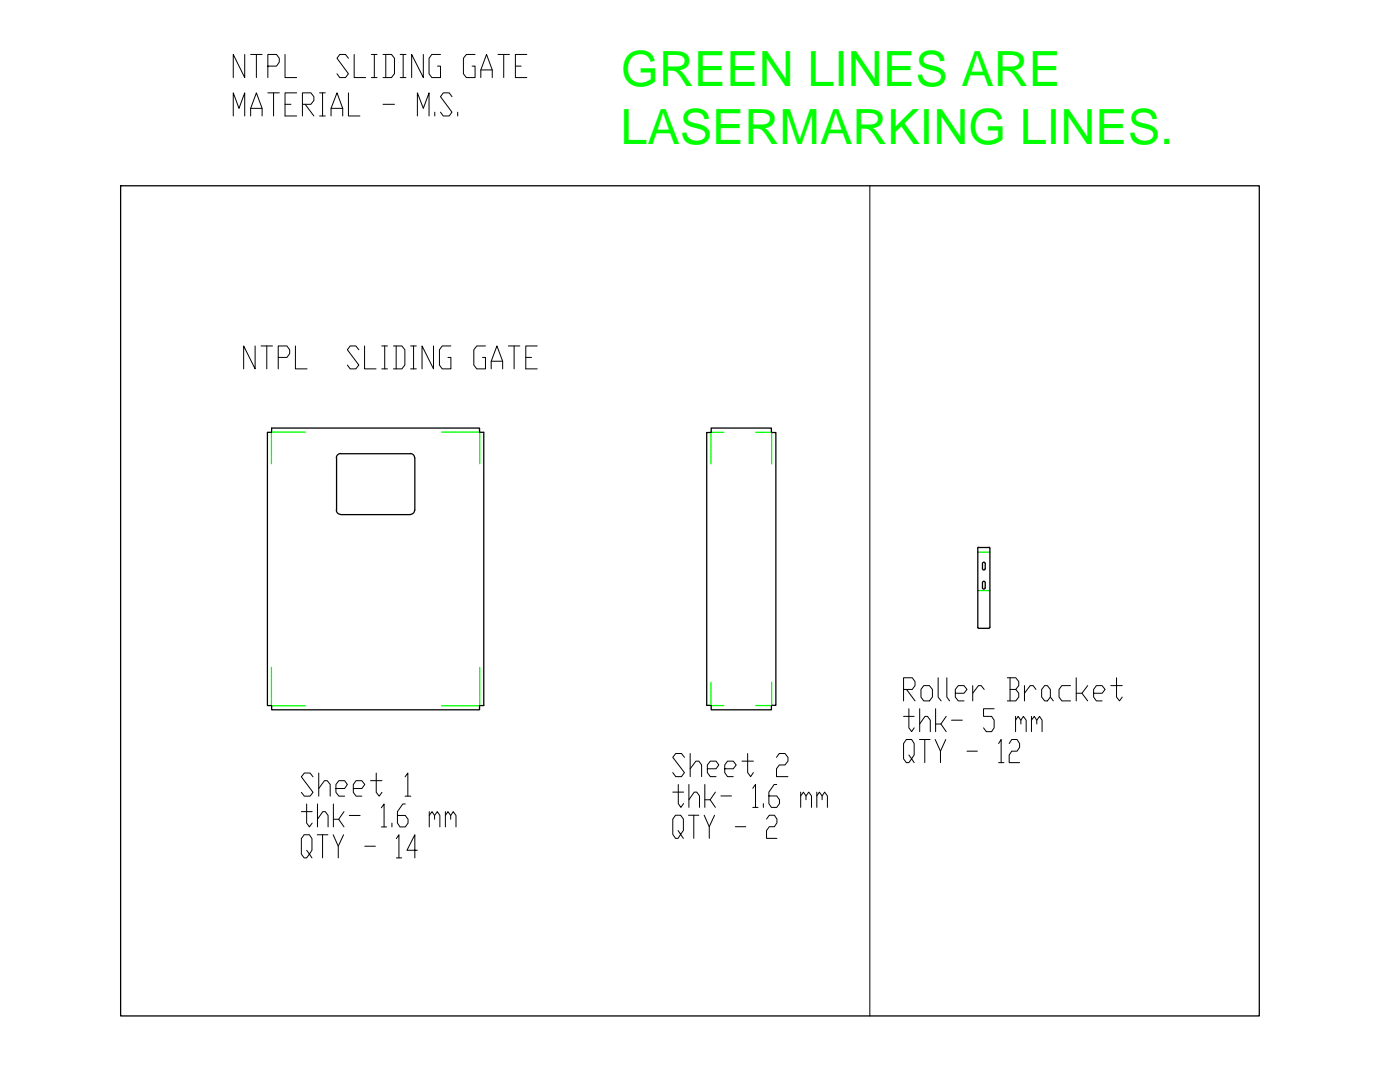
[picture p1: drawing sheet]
<svg xmlns="http://www.w3.org/2000/svg" width="279mm" height="216mm" viewBox="0 0 279 216" stroke-linecap="round" stroke-linejoin="round" font-family="sans-serif">
<defs><g id="words">
<g font-size="9.7" fill="#0f0">
<text x="124" y="17.1">GREEN LINES ARE</text>
<text x="123.8" y="28.8">LASERMARKING LINES.</text>
</g>
</g></defs>
<!-- layer: 0 -->
<g fill="none" stroke="#000" stroke-width=".2">
<path d="M48.8 10.9v4.6l-2.2-4.6v4.6M50 10.9h2.3M51.2 10.9v4.6M53.5 13.2h1.7l.5-.8v-.8l-.5-.7h-1.7v4.6M53.5 18.5h2.2M54.6 18.5v4.6M56.9 10.9v4.6h2.3M59.2 18.5h-2.3v4.6h2.3M63.8 18.5h1.1M64.4 18.5v4.6M69.5 11.6l-.6-.7h-1.1l-.5 .7 2.2 3.1-.6 .8h-1.1l-.5-.8M69.5 18.5v4.6h2.3"/>
<path d="M70.7 10.9v4.6h2.3M74.1 10.9h1.2M74.1 15.5h1.2M74.7 10.9v4.6M76.4 10.9h1.7l.6 .7v3.1l-.6 .8h-1.7M77 10.9v4.6M79.9 10.9h1.1M79.9 15.5h1.1M80.5 10.9v4.6M84.5 10.9v4.6l-2.3-4.6v4.6M87.9 10.9h-1.7l-.6 .7v3.1l.6 .8h1.7v-2.3h-.6M90.2 19.3l-.6-.8h-1.1l-.6 .8 2.3 3.1-.6 .7h-1.1l-.6-.7"/>
<path d="M94.8 10.9h-1.7l-.6 .7v3.1l.6 .8h1.7v-2.3h-.6M96 15.5v-1.5l1.1-3.1 1.1 3.1v1.5M96 14h2.2M99.4 10.9h2.3M100.5 10.9v4.6M102.9 13.2h1.1M105.1 10.9h-2.2v4.6h2.2M46.6 23.1v-4.6l1.1 3.1 1.1-3.1v4.6M50 23.1v-1.5l1.2-3.1 1.1 3.1v1.5M50 21.6h2.3M56.9 20.8h1.2M60.4 20.8h1.6l.6-.7v-.8l-.6-.8h-1.6v4.6"/>
<path d="M60.9 20.8l1.7 2.3M63.8 23.1h1.1M66.1 23.1v-1.5l1.2-3.1 1.1 3.1v1.5M66.1 21.6h2.3M76.4 20.8h2.3M83.3 23.1v-4.6l1.2 3.1 1.1-3.1v4.6M86.8 22.4v.7M91.3 22.4v.7M173.6 37.1v165.6M50.9 69v4.6l-2.3-4.6v4.6M52.1 69h2.3M53.2 69v4.6"/>
<path d="M55.5 71.3h1.8l.5-.7v-.8l-.5-.8h-1.8v4.6M59 69v4.6h2.3M71.6 69.8l-.6-.8h-1.1l-.6 .8 2.3 3-.6 .8h-1.1l-.6-.8M72.8 69v4.6h2.2M76.2 69h1.1M76.2 73.6h1.1M76.8 69v4.6M78.5 69h1.7l.6 .8v3l-.6 .8h-1.7M79.1 69v4.6M81.9 69h1.2M81.9 73.6h1.2M82.5 69v4.6"/>
<path d="M86.5 69v4.6l-2.3-4.6v4.6M90 69h-1.7l-.6 .8v3l.6 .8h1.7v-2.3h-.6M96.9 69h-1.7l-.6 .8v3l.6 .8h1.7v-2.3h-.6M98 73.6v-1.5l1.2-3.1 1.1 3.1v1.5M98 72.1h2.3M101.5 69h2.2M102.6 69v4.6M104.9 71.3h1.2M107.2 69h-2.3v4.6h2.3M180.3 137.6h1.8l.5-.8v-.8l-.5-.8h-1.8v4.7M180.9 137.6l1.7 2.3M184.3 136.8h1.2l.6 .8v1.5l-.6 .8h-1.2l-.5-.8v-1.5z"/>
<path d="M187.2 135.2v3.9l.6 .8M189 135.2v3.9l.5 .8M190.7 138.3h1.7l.6-.7-.6-.8h-1.2l-.5 .8v1.5l.5 .8h1.2M194.1 136.8v3.1M196.4 137.6l-.6-.8h-.5l-1.2 1.5M201 135.2h1.7l.6 .8v.8l-.6 .8M201.6 137.6h1.1l.6 .7v.8l-.6 .8h-1.7M201.6 135.2v4.7M204.5 136.8v3.1M206.7 137.6l-.5-.8h-.6l-1.1 1.5M208.5 136.8h.5l.6 .8v1.5l-.6 .8h-.5l-.6-.8v-1.5zM209.6 139.1l.6 .8"/>
<path d="M213.6 136.8h-1.7l-.5 .8v1.5l.5 .8h1.7M214.8 135.2v4.7M215.9 138.3l1.2 1.6M217.1 136.8l-1.2 1.5h-1.1M218.3 138.3h1.6l.6-.7-.6-.8h-1.1l-.5 .8v1.5l.5 .8h1.1M221.7 136.8h2.3M222.8 135.2v3.9l.6 .8 .6-.8M62.5 155l-.6-.8h-1.2l-.6 .8 2.4 3.1-.6 .8h-1.2l-.6-.8M63.6 157.3l1.2-1.5h.5l.6 .7v2.4M63.6 154.2v4.7M67 157.3h1.8l.5-.8-.5-.7h-1.2l-.6 .7v1.6l.6 .8h1.2M70.5 157.3h1.7l.6-.8-.6-.7h-1.1l-.6 .7v1.6l.6 .8h1.1"/>
<path d="M73.9 155.8h2.3M75.1 154.2v3.9l.6 .8 .5-.8M80.8 155l.6-.8v4.7M80.8 158.9h1.2M134.3 158.1h2.1M135.4 156.5v3.8l.5 .8 .5-.8M136.6 151.1l-.6-.7h-1.1l-.6 .7 2.3 3.1-.6 .8h-1.1l-.6-.8M137.5 159.6l1-1.5h.6l.5 .7v2.3M137.5 156.5v4.6M137.7 153.4l1.2-1.5h.6l.5 .7v2.4M137.7 150.4v4.6M140.7 156.5v4.6"/>
<path d="M141.2 153.4h1.7l.6-.8-.6-.7h-1.1l-.6 .7v1.6l.6 .8h1.1M141.7 159.6l1.1 1.5M142.8 158.1l-1.1 1.5h-1M143.9 158.8h2.1M144.6 153.4h1.7l.6-.8-.6-.7h-1.1l-.6 .7v1.6l.6 .8h1.1M148.1 151.9h2.3M149.2 150.4v3.8l.6 .8 .6-.8M150.2 157.3l.6-.8v4.6M155 151.1l.5-.7h1.2l.6 .7v.8l-.6 .7h-1.2l-.5 .8v1.6h2.3M155 156.5h-.5l-1.1 1.6v2.2l.6 .8h1l.6-.8v-.7l-.6-.8h-1.6M159.8 158.8l.5-.7 .6 .7v.8M159.8 158.1v3"/>
<path d="M160.9 158.8l.5-.7 .6 .7v2.3M163 158.8l.5-.7 .6 .7v.8M163 158.1v3M164.1 158.8l.5-.7 .5 .7v2.3M180.3 142.9h2.1M181.4 141.4v3.8l.5 .8 .5-.8M181.4 150.7l.5 .7-.5 .8h-.5l-.6-.8v-3l.6-.8h1l.5 .8v2.3l-.5 .7 .5 .8M183.5 147.6h2.1M183.5 144.5l1.1-1.6h.5l.6 .8v2.3M183.5 141.4v4.6M184.6 147.6v4.6M186.6 147.6l1.1 2.3v2.3"/>
<path d="M186.7 141.4v4.6M187.8 144.5l1 1.5M188.8 147.6l-1.1 2.3M188.8 142.9l-1 1.6h-1.1M189.9 143.7h2.2M193 149.9h2.1M198.4 141.4h-2.1v1.5h1.6l.5 .8v1.5l-.5 .8h-1.1l-.5-.8M199.3 148.4l.5-.8v4.6M199.3 152.2h1M201.4 148.4l.5-.8h1.1l.5 .8v.7l-.5 .8h-1.1l-.5 .8v1.5h2.1M202.7 143.7l.5-.8 .5 .8v.8M202.7 142.9v3.1"/>
<path d="M203.7 143.7l.5-.8 .6 .8v2.3M205.9 143.7l.5-.8 .5 .8v.8M205.9 142.9v3.1M206.9 143.7l.6-.8 .5 .8v2.3M60.1 162h2.2M61.2 160.4v3.8l.6 .8 .5-.8M61.2 169.7l.6 .7-.6 .8h-.5l-.6-.8v-3.1l.6-.7h1.1l.5 .7v2.4l-.5 .7 .5 .8M63.3 166.6h2.1M63.4 163.5l1-1.5h.5l.6 .7v2.3M63.4 160.4v4.6M64.4 166.6v4.6M66.5 166.6l1 2.3v2.3"/>
<path d="M66.5 160.4v4.6M67.6 163.5l1.1 1.5M68.6 166.6l-1.1 2.3M68.7 162l-1.1 1.5h-1.1M69.7 162.7h2.2M72.8 168.9h2.1M76.1 161.2l.6-.8v4.6M76.1 165h1.1M78.2 164.2v.8M79.1 167.3l.5-.7v4.6M79.1 171.2h1.1M80.9 160.4h-.5l-1.1 1.6v2.2l.5 .8h1.1l.5-.8v-.7l-.5-.8h-1.6"/>
<path d="M83.3 169.7h-2.1l1.6-3.1v4.6M85.7 162.7l.5-.7 .5 .7v.8M85.7 162v3M86.7 162.7l.6-.7 .5 .7v2.3M88.9 162.7l.5-.7 .5 .7v.8M88.9 162v3M89.9 162.7l.6-.7 .5 .7v2.3M135.3 165.7l.5 .8-.5 .8h-.5l-.5-.8v-3.1l.5-.7h1l.6 .7v2.3l-.6 .8 .6 .8M137.4 162.7h2.1M138.5 162.7v4.6M140.5 162.7l1 2.3v2.3M142.6 162.7l-1.1 2.3"/>
<path d="M146.8 165h2M150.2 161.1h1.1M152.3 160.3v.8M153 163.4l.5-.7h1l.6 .7v.8l-.6 .8h-1l-.5 .7v1.6h2.1"/>
</g>
<g fill="none" stroke="#0f0" stroke-width=".25">
<path d="M54.2 86.3v.5M54.2 86.9v.1M54.2 87.1v.4M54.2 87.6v.1M54.2 87.7v.5M54.2 88.3v.1M54.2 88.5v.4M54.2 89v.1M54.2 89.2v.4M54.2 89.7v.1M54.2 89.9v.4M54.2 90.4v.1"/>
<path d="M54.2 90.6v.4M54.2 91.1v.1M54.2 91.3v.4M54.2 91.8v.1M54.2 92v.5M54.2 86.2h.4M54.7 86.2h.1M54.9 86.2h.4M55.4 86.2h.1M55.6 86.2h.4M56.1 86.2h.1M56.3 86.2h.5"/>
<path d="M56.8 86.2h.1M57 86.2h.4M57.5 86.2h.1M57.7 86.2h.5M58.2 86.2h.1M58.4 86.2h.5M59 86.2h.1M59.1 86.2h.4M59.6 86.2h.1M59.8 86.2h.5M60.4 86.2h.1M60.5 86.2h.4"/>
<path d="M88.1 86.2h.5M88.7 86.2h.1M88.9 86.2h.4M89.4 86.2h.1M89.6 86.2h.4M90.1 86.2h.1M90.3 86.2h.4M90.8 86.2h.1M91 86.2h.4M91.6 86.2h.1M91.7 86.2h.4M92.2 86.2h.1"/>
<path d="M92.4 86.2h.5M92.9 86.2h.1M93.1 86.2h.4M93.7 86.2h.1M93.8 86.2h.5M94.3 86.2h.1M94.5 86.2h.5M95.1 86.2h.1M95.2 86.2h.5M95.7 86.3v.5M95.7 86.9v.1M95.7 87.1v.4"/>
<path d="M95.7 87.6v.1M95.7 87.7v.5M95.7 88.3v.1M95.7 88.5v.4M95.7 89v.1M95.7 89.2v.4M95.7 89.7v.1M95.7 89.9v.4M95.7 90.4v.1M95.7 90.6v.4M95.7 91.1v.1M95.7 91.3v.4"/>
<path d="M95.7 91.8v.1M95.7 92v.5M141.9 86.3v.5M141.9 86.9v.1M141.9 87.1v.4M141.9 87.6v.1M141.9 87.8v.4M141.9 88.3v.1M141.9 88.5v.4M141.9 89v.1M141.9 89.2v.4M141.9 89.7v.1"/>
<path d="M141.9 89.9v.4M141.9 90.5h.1M141.9 90.6v.4M141.9 91.1v.1M141.9 91.3v.5M141.9 91.8v.1M141.9 92v.6M141.9 86.3h.5M142.4 86.3h.1M142.6 86.3h.5M143.2 86.3h.1M143.3 86.3h.4"/>
<path d="M143.8 86.3h.1M144 86.3h.4M150.8 86.3h.4M151.3 86.3h.1M151.5 86.3h.4M152 86.3h.1M152.2 86.3h.4M152.7 86.3h.1M152.9 86.3h.4M153.4 86.3h.1M153.6 86.3h.4M154 86.3v.5"/>
<path d="M154 86.9v.1M154 87.1v.4M154 87.6v.1M154 87.8v.4M154 88.3v.1M154 88.5v.4M154 89v.1M154 89.2v.4M154 89.7v.1M154 89.9v.4M154 90.5h.1M154 90.6v.4"/>
<path d="M154 91.1v.1M154 91.3v.5M154 91.8v.1M154 92v.6M195.1 117.8h.4M195.1 110.2h.4M195.6 117.8h.1M195.6 110.2h.1M195.8 117.8h.4M195.8 110.2h.4M196.3 117.8h.1M196.3 110.2h.1"/>
<path d="M196.5 117.8h.4M196.5 110.2h.4M197 117.8h.1M197 110.2h.1M197.2 117.8h.4M197.2 110.2h.4M54.2 133.2v.5M54.2 133.8h.1M54.2 133.9v.5M54.2 134.5v.1M54.2 134.6v.5M54.2 135.2v.1"/>
<path d="M54.2 135.4v.4M54.2 135.9v.1M54.2 136v.5M54.2 136.6v.1M54.2 136.8v.4M54.2 137.3v.1M54.2 137.5v.4M54.2 138v.1M54.2 138.2v.4M54.2 138.7v.1M54.2 138.9v.4M54.2 139.4v.1"/>
<path d="M54.2 139.6v.4M95.7 133.2v.5M95.7 133.8h.1M95.7 133.9v.5M95.7 134.5v.1M95.7 134.6v.5M95.7 135.2v.1M95.7 135.4v.4M95.7 135.9v.1M95.7 136v.5M95.7 136.6v.1M95.7 136.8v.4"/>
<path d="M95.7 137.3v.1M95.7 137.5v.4M95.7 138v.1M95.7 138.2v.4M95.7 138.7v.1M95.7 138.9v.4M95.7 139.4v.1M95.7 139.6v.4M141.9 136.1v.5M141.9 136.6v.1M141.9 136.8v.4M141.9 137.3v.1"/>
<path d="M141.9 137.5v.5M141.9 138v.1M141.9 138.2v.5M141.9 138.8h.1M141.9 138.9v.4M141.9 139.4v.2M141.9 139.6v.5M154 136.1v.5M154 136.6v.1M154 136.8v.4M154 137.3v.1M154 137.5v.5"/>
<path d="M154 138v.1M154 138.2v.5M154 138.8h.1M154 138.9v.4M154 139.4v.2M154 139.6v.5M54.2 140.1v.1M54.2 140.3v.5M54.2 140.8h.4M54.7 140.8h.1M54.9 140.8h.4M55.4 140.8h.1"/>
<path d="M55.6 140.8h.4M56.1 140.8h.1M56.3 140.8h.5M56.8 140.8h.1M57 140.8h.4M57.5 140.8h.1M57.7 140.8h.5M58.2 140.8h.1M58.4 140.8h.5M59 140.8h.1M59.1 140.8h.4M59.6 140.8h.1"/>
<path d="M59.8 140.8h.5M60.4 140.8h.1M60.5 140.8h.4M88.1 140.8h.5M88.7 140.8h.1M88.9 140.8h.4M89.4 140.8h.1M89.6 140.8h.4M90.1 140.8h.1M90.3 140.8h.4M90.8 140.8h.1M91 140.8h.4"/>
<path d="M91.6 140.8h.1M91.7 140.8h.4M92.2 140.8h.1M92.4 140.8h.5M92.9 140.8h.1M93.1 140.8h.4M93.7 140.8h.1M93.8 140.8h.5M94.3 140.8h.1M94.5 140.8h.5M95.1 140.8h.1M95.2 140.8h.5"/>
<path d="M95.7 140.1v.1M95.7 140.3v.5M141.9 140.2h.1M141.9 140.3v.4M141.9 140.8h.5M142.4 140.8h.1M142.6 140.8h.5M143.2 140.8h.1M143.3 140.8h.4M143.8 140.8h.1M144 140.8h.4M150.8 140.8h.4"/>
<path d="M151.3 140.8h.1M151.5 140.8h.4M152 140.8h.1M152.2 140.8h.4M152.7 140.8h.1M152.9 140.8h.4M153.4 140.8h.1M153.6 140.8h.4M154 140.2h.1M154 140.3v.4"/>
</g>
<g fill="none" stroke="#000" stroke-width=".25">
<path d="M24.1 37.1h227.2v165.6h-227.2zM53.4 86.3h.8v-.9h41.5v.9h.8v54.5h-.8v.8h-41.5v-.8h-.8zM67.2 91.4v10.4M68 90.5a.87 .87 0 0 0-.9 .9M68 90.5h13.9M81.9 90.5a.87 .87 0 0 1 .8 .9M82.8 91.4l-.1 10.4a.87 .87 0 0 1-.8 .8M141.9 85.4h12.1v.9h.8v54.4h-.8v.9h-12.1v-.9h-.9v-54.4h.9zM67.1 101.8a.87 .87 0 0 0 .9 .8M68 102.7h13.9M195.1 109.4v15.8M195.3 109.2l-.2 .2"/>
<path d="M195.3 109.2h2.1M196.1 117.3l.2 .2 .3-.2M196.1 113.5v-1.1l.2-.2 .3 .2v1.1M196.1 113.5l.2 .2 .3-.2M196.1 116.3v1M196.6 116.3l-.3-.3-.2 .3M196.6 116.3v1M197.4 109.2l.2 .2v15.8M195.1 125.1l.2 .2M195.3 125.4h2.1M197.6 125.1l-.2 .2"/>
</g>
<use href="#words"/>
</svg>
